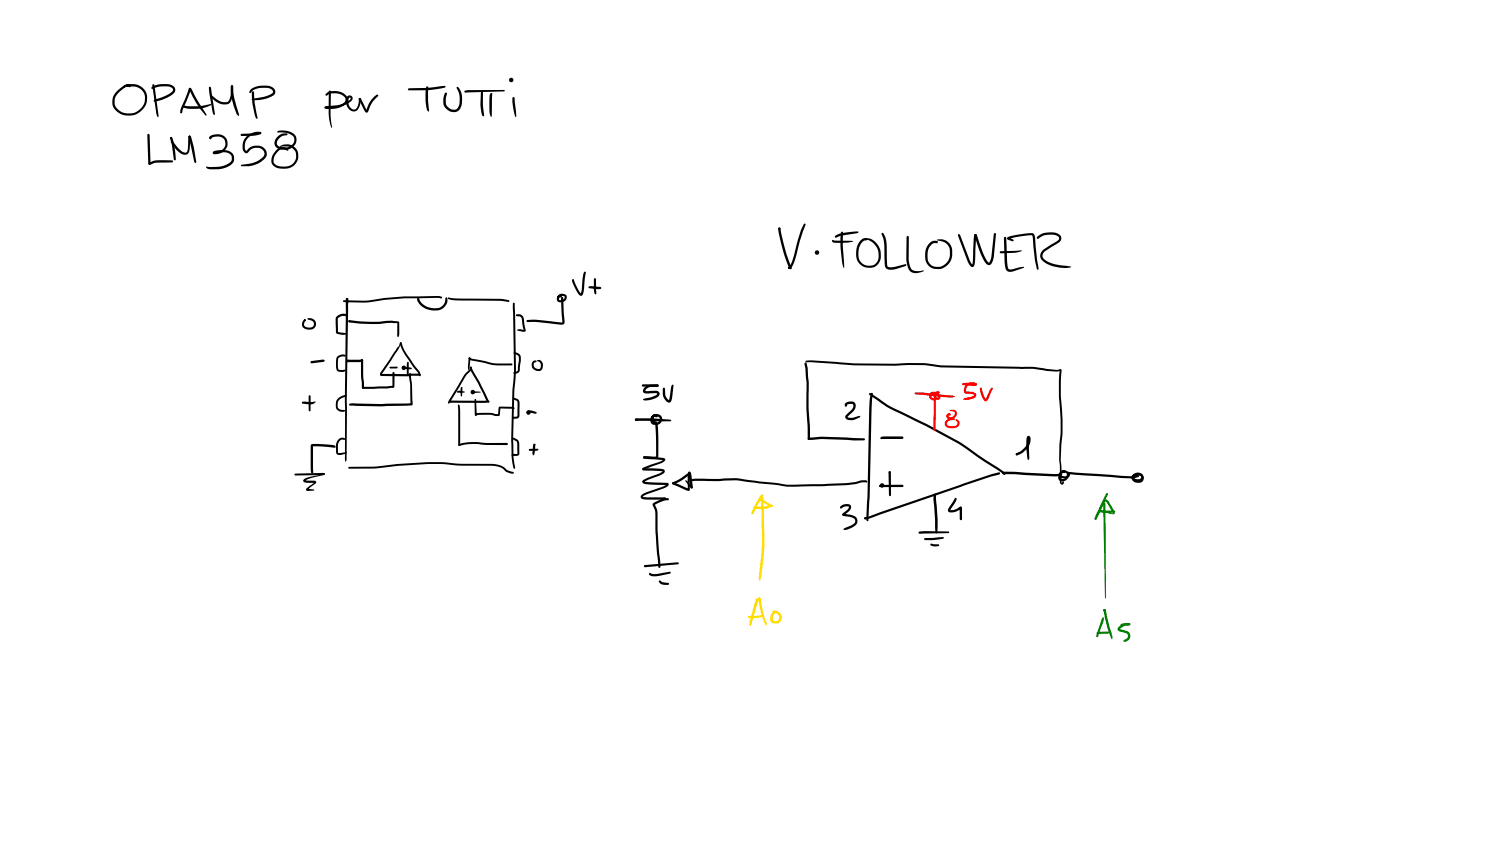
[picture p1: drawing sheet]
<svg xmlns="http://www.w3.org/2000/svg" width="449mm" height="254mm" viewBox="0 0 449 254" stroke-linecap="round" stroke-linejoin="round" font-family="sans-serif">
<g fill="#000">
<path d="M35.1 27.3l1.7-1.4a1.57 1.57 0 0 1 2.4-.1l-.3 .4-.7-.2a5 5 0 0 0-3.7 5.7 4.8 4.8 0 0 0 5 2.3 4.8 4.8 0 0 0 4-3.9 3.5 3.5 0 0 0-3.2-4.1l-3.3 .2a1.3 1.3 0 0 1 1.5-1h1.8a4.6 4.6 0 0 1 3.8 3.9 4.6 4.6 0 0 1-2.6 4.8 5.1 5.1 0 0 1-7.8-2.9l.2-2zM45.5 26.1a7.2 7.2 0 0 1 6.6-.2l.1 .1a1.39 1.39 0 0 1-.2 2.1l-.6 .5a10.5 10.5 0 0 1-5.3 1.8l.2-.5 2.1-.7 2.4-1.1 .9-.7 .2-.7a1.49 1.49 0 0 0-1.6-.8l-2.5 .1-2.1 .7-.3-.3zM45.8 25.3l.2-.1 .3 .3 1.2 8.9-.1 .7-.5-1.1zM56.7 26.4l.3-.1 .3 .4-2.4 5.8-.2 1.2-.4 .3-.3-.3 .2-1zM54.7 31.7l.3-.1a17.7 17.7 0 0 0 8.3-.4l.2 .1a10.5 10.5 0 0 1-7.5 1.2l-1.4-.4zM56.7 26.4a.52 .52 0 0 1 .8 .4l2 3.8 2.4 3.7 .1 .3h-.4a28.1 28.1 0 0 1-4.8-7.6h.2l-.4-.3zM62.7 26.1l.3-.1 .3 .3 1.2 8-.2 .2-.6-1-.9-5.6zM63.2 28.6h.4l1.2 1a3.1 3.1 0 0 0 3.8 .7 8.7 8.7 0 0 0 .7-4.7h.5a6.6 6.6 0 0 1-1.1 5.5 4.2 4.2 0 0 1-4.4-1l-1.1-1zM69.3 25.6h.5l.1 .3 .3 3.2 1.5 5.5-.1 .2-.7-.7-1.3-4.3-.4-2.2zM75.2 26.8a6.7 6.7 0 0 1 6.9-.4l.3 .4a1.35 1.35 0 0 1-.8 2 11.1 11.1 0 0 1-6 1.2l-.1-.2 .3-.2 3.2-.5 1.7-.6 1.1-.6 .1-.6a1.65 1.65 0 0 0-1.7-.9 5.6 5.6 0 0 0-4.6 1l-.3 .4h-.5v-.2zM75.6 27.5l.3-.1 .3 .3 .2 3.3 .9 4.4-.3 .2-.6-1.1-.6-3.1zM97.7 28.2l.7-.6a6 6 0 0 1 4.2 .2 2.13 2.13 0 0 1 1.7 2.1 2.13 2.13 0 0 1-1.7 2 7.3 7.3 0 0 1-5.3 .5v-.3l.4-.3 3.3-.2a5.2 5.2 0 0 0 4.2-2l-.1-.3h-.4a2.35 2.35 0 0 0 1.8 3.5h.1a3.7 3.7 0 0 0 1.1-3.3h.4l.1 .2a3.7 3.7 0 0 1-1.4 3.6 2.55 2.55 0 0 1-2.9-3.3 1.01 1.01 0 0 1 .6-1.3 1.01 1.01 0 0 1 1.3 .7 1.62 1.62 0 0 1-1.1 1.4l-1.7 .8-2 .6-3.2 .3v-.5a5.8 5.8 0 0 0 5.8-1.8 1.75 1.75 0 0 0-1.8-2l-2.6-.2-1.3 .7-.3-.3z"/>
<path d="M98.7 27.2h.5l.1 .3-.2 6.6 .5 4.1-.1 .1-.5-1.5-.4-2.3zM107.7 29.5h.5v.4h-.5zM107.7 29.5l.3-.1 .3 .2 1.8 3.6h-.3a8.6 8.6 0 0 1 3.2-4.8h.4l.1 .2a10 10 0 0 0-3.1 4.9l-.5 .3-.4-.3-1.8-3.6 .1 .1zM122.5 26.5l5.4-.1 5.5-.7 .3 .3-.3 .3-1 .2-4.4 .6h-5.4l-.3-.3zM127.9 26h.5l.1 .2-.1 4.1 .3 3h-.4a5.3 5.3 0 0 1-.7-3.3l.1-2.5zM133.4 28l.3-.3 .4 .4-.3 1.3a2.63 2.63 0 0 0 1.7 3.4l1 .1a1.71 1.71 0 0 0 1.3-1.6 6.4 6.4 0 0 0-.7-4.7l-.2-.3 .3-.3a3.9 3.9 0 0 1 1.4 3.6v1.4a2.66 2.66 0 0 1-2 2.6 2.66 2.66 0 0 1-3-1.3 3.8 3.8 0 0 1-.5-3.5zM139.4 27.3l1.2-.3h10.6l.3 .2-.3 .2-11.6 .4-.2-.1zM144.3 27.6h.5l.1 .2v3.6l.3 3.2-.3 .3a4.8 4.8 0 0 1-.8-3.4zM147.1 28l.3-.1 .3 .3-.2 6.7-.3 .1a12.9 12.9 0 0 1-.3-6.3zM153.8 29.2l.2-.1 .4 .3 .4 5.1-.1 .6-.3-.6-.5-2.5zM44.3 40.2l.2-.1 .4 .4 .3 8.6-.4 .3-.3-.4zM44.6 48.9l.4-.2a6.8 6.8 0 0 1 4.2-.7l2.4 .1 .3 .3-.3 .3-4.9 .1-1.8 .6-.4-.3z"/>
<path d="M51.1 41.2l.4-.1v.7h-.4zM51.1 41.1l.5 .2 .6 1.9 .5 4.6-.3 .3-.3-.3zM51.3 42.3h.5l1.1 1.4a4.4 4.4 0 0 0 2.6 2.1h.2a.9 .9 0 0 0 .6-1.2l.2-3.4 .4-.5 .3 .3-.3 3.6a1.65 1.65 0 0 1-1 1.8 1.65 1.65 0 0 1-2-.6l-1.6-1.7-1-1.4zM56.6 40.8l.3-.1 .4 .3 .8 3.1 .8 4.5-.3 .3-.3-.2-1.8-7.7zM62.9 41a3.3 3.3 0 0 1 5.4 1.9 3.5 3.5 0 0 1-4.4 3.2v-.5a6.1 6.1 0 0 1 4.3-.5 2.4 2.4 0 0 1 2 1.9l-.2 1.7a5.4 5.4 0 0 1-4.5 2.1l-2.7-.1-.7-.2-.3-.4h1.3a8.7 8.7 0 0 0 5.5-1.1l.8-.8 .1-1.1a1.99 1.99 0 0 0-2.3-1.4l-2.8 .2-.1-.2a2.61 2.61 0 0 0 2.8-1.2 2.61 2.61 0 0 0-.1-3 3.5 3.5 0 0 0-3.7-.1v-.2l.1 .3-.3 .3-.3-.2zM72.3 40.2l3.8-.2 1.9-.4a.47 .47 0 0 1 .2 .6 .47 .47 0 0 1-.6 .2l-1.9 .3-3.2 .1-.2-.1zM77.8 39.7h.5v.4h-.6zM74.1 40.8a4.8 4.8 0 0 1 4.1-1.2l.1 .5-.4 .1a3.6 3.6 0 0 0-3.6 1.2 3.6 3.6 0 0 0-.4 3.9l.2-.2a3.4 3.4 0 0 1 5.9 .5l-.1 1.2a6.3 6.3 0 0 1-5.2 3l-2.3 .1-.2-.3 .2-.2 2.2-.3a5.4 5.4 0 0 0 4.7-2.7 2.11 2.11 0 0 0-2.9-2l-1 .3-.8 .7a.99 .99 0 0 1-1.1 .5 .99 .99 0 0 1-.7-1.1 4.3 4.3 0 0 1 1.3-4zM83.3 39.3a5.6 5.6 0 0 1 5.2 1.2 3 3 0 0 1-.3 3.3 3 3 0 0 1-3.2 1.1 2.15 2.15 0 0 1-2.7-2.3 3.4 3.4 0 0 1 2.9-2.6h.8l.3 .3-.3 .3h-.7a2.28 2.28 0 0 0-2.1 2.9 2.22 2.22 0 0 0 2.2 .7 2.85 2.85 0 0 0 2.7-1.3 1.66 1.66 0 0 0-.5-2.3 6.5 6.5 0 0 0-4.3-.8l-.2-.3zM83.9 43.9l1.3-.6a3.5 3.5 0 0 1 3.2 .9 3.7 3.7 0 0 1 .1 5.1 5.2 5.2 0 0 1-6.8 0 4 4 0 0 1 3.5-5.2l.3 .1a.96 .96 0 0 1 .9 .9l-.3 .1a2.15 2.15 0 0 0-3.3 .9 2.15 2.15 0 0 0-.1 3.3 4.1 4.1 0 0 0 6.1-1.9v-1.1a2.65 2.65 0 0 0-2.5-2.5l-2.2 .2zM233.5 68.3l.3-.1 .3 .2-.1 .5h-.4zM233.5 68.4l.3-.2 .2 .1 .1 .4v-.2l1.6 7 1.8 4.8-.3 .5-.4-.2-.4-1-1.2-3.4-1.5-5.7z"/>
<path d="M249.6 72l6.3 .4-2.1 .4h-3.6a.6 .6 0 0 1-.6-.8zM250.6 70.7l1.2-.6 1.8-.4 3.7-.3 .2 .2-.2 .3-5.3 .9-1.2 .5-.4-.3zM252.3 69.5h.5l.1 .3-.1 3.6 .3 6.9-.3-.7-.4-2.3a26.7 26.7 0 0 1-.1-7.8zM258.1 72.2l1-.7h1v.5l-.7 .1a4 4 0 0 0-1.9 4.4 3.1 3.1 0 0 0 2.3 3.1 3.1 3.1 0 0 0 3.5-1.5 4.9 4.9 0 0 0-3.5-6.3l-.2-.2 .1-.1a4.8 4.8 0 0 1 4.5 5.9 3.7 3.7 0 0 1-3.6 2.9 3.7 3.7 0 0 1-3.6-2.7 6.1 6.1 0 0 1 1.1-5.4zM264.5 69.9l.5 .1a10.7 10.7 0 0 1 1 6.1l.1 3.4 .3 .5 1.7 .1 3.5-.9 .3 .3-.2 .3-3.4 1a2.15 2.15 0 0 1-2.7-.7l-.4-7.1-.2-1.4-.6-1.4zM272 70.8h.5l.1 .3v6.6a4.1 4.1 0 0 0 1.1 3.3l1.3 .3 2.1-.1a3.7 3.7 0 0 1-4 .3 5.1 5.1 0 0 1-1.3-3.8zM278.9 72.9l1.1-.7 1.3 .2-.1 .4-.7 .1a3.2 3.2 0 0 0-2.3 3.9 3.2 3.2 0 0 0 2.4 3.2 3.2 3.2 0 0 0 3.7-1.6l.6-1.5v-1.8a3.1 3.1 0 0 0-2.6-2.8l-1.3-.3 1.4-.3a3.5 3.5 0 0 1 3.2 3.4v1.5a4.2 4.2 0 0 1-3.2 4 4.2 4.2 0 0 1-4.7-2.2 5.6 5.6 0 0 1 1.2-5.5zM287.4 70.3l.6 .1 2.9 7.6 .8 1.4-.1 .1 .2-1.2 .4-7.5a.48 .48 0 0 1 .2-.5 .48 .48 0 0 1 .5 0l-.5 8.9a.79 .79 0 0 1-.7 .9 .79 .79 0 0 1-.9-.7l-3.5-8.8zM292.3 70.3a.58 .58 0 0 1 .7 .1 .58 .58 0 0 1 .2 .6l1.8 5.2 .9 1.8 .8 .8 .7-1.7 .7-6.9 .3-.3 .3 .1-.6 7.1-.6 1.8a1.09 1.09 0 0 1-1.1 .6 1.09 1.09 0 0 1-.9-.8l-1.4-2.8-1.9-5.3zM300 75.4l6.5-.2-2.2 .6-4.1 .2-.2-.1zM301.2 71.1l.3-.1 .3 .4 .3 7.1 .4 2.1 .8 .2 2.4-.6 1.4-.2 .1 .2-3.1 1.1a1.64 1.64 0 0 1-1.7 .1 1.64 1.64 0 0 1-.9-1.5zM302.2 71.2a20.7 20.7 0 0 1 7.8-1.1l.5 1.3 .6 6.7 .4 2.5-.2 .3-.3-.2-.5-2.5-.9-7.6a24 24 0 0 0-7 1.1l-.1-.5 1.4 .6 .2 .3-.3 .3-1.5-.5-.2-.2z"/>
<path d="M311.2 71a5.8 5.8 0 0 1 6.9-.4l.2 .4a1.48 1.48 0 0 1-.8 1.8l-4.2 2.6a1.43 1.43 0 0 0-.1 2.3l1.2 .9a21.9 21.9 0 0 0 6.7 1.3l.2 .2a9.2 9.2 0 0 1-9-2.5 2.14 2.14 0 0 1 .6-2.7l4.4-2.8 .4-.7a1.52 1.52 0 0 0-1.9-1 5.1 5.1 0 0 0-4.2 1.1l-.5 .1zM91.3 95.8l.4 .1-.2 .5-.3-.2zM91.3 95.8l.3-.1 .1 .5h-.3zM91.1 95.9l.4-.2 .2 .3-.5 1a1.07 1.07 0 0 0 .4 1.1 1.07 1.07 0 0 0 1.1 .1 1.13 1.13 0 0 0 1.4-.8 1.13 1.13 0 0 0-.9-1.4l-1-.4a1.78 1.78 0 0 1 2.6 1.5 1.78 1.78 0 0 1-2.5 1.7 1.65 1.65 0 0 1-1.6-1 1.65 1.65 0 0 1 .4-1.9zM103 90.1l6.8 .1 5.5-.8 5.9-.5 10.3-.1 .9 .1 .2 .3-.2 .3-1.1-.2-10 .2-6 .4-5.9 .8-6.2-.1-.3-.3zM101 94.9a2.49 2.49 0 0 1 3.2-.4l-.2 .4-.3-.2 .1 .2a1.74 1.74 0 0 0-2.5 .9v3.7l2.6 .4 .2 .2-.2 .2-1.5 .1-1.6-.5-.1-4.3zM103.8 89.4l.3-.1 .3 .3 .1 1.2-.2 .3-.3-.3zM103.8 89.5l.3-.2 .3 .4-.4 48.2-.3 .6-.2-.6-.1-17.5zM104.5 96.1l6.9 .4 6.1-.3 2 .2 .2 .4v4l-.3 .3-.2-.1v-4.2l.2 .1h-3.4l-2.4 .3-5.2-.1-3.7-.4-.2-.4zM104.6 96.1h.6v.5h-.7zM125.2 89.4l.3-.2 .2 .1 .1 .5a4.9 4.9 0 0 0 7 1.8l.6-.8 .3-1.6 .3 .1a2.61 2.61 0 0 1-.9 3 5.8 5.8 0 0 1-7.3-1.1l-.6-1zM134.2 89.4l.3-.2 2.8 .3 12.7 .1 2.6 .4 .2 .3-.3 .3-2.5-.4-13.3-.1-1.5-.2z"/>
<path d="M153.9 90.8h.4l.1 .2 .4 20-.5 5.9-.4 15 .1 5.2 .5 3.2-.2 .3-.3-.2-.5-3-.2-5.5 .4-15 .5-5.9zM154.8 94.3l1-.1a1.76 1.76 0 0 1 1.4 2.2l.4 2.4a.6 .6 0 0 1-.1 .7 .6 .6 0 0 1-.8 0l-1.6-.5 .8-.3 1.3 .2-.1 .2-.5-2.7a1.35 1.35 0 0 0-.7-1.5l-1.1-.2zM158 96.1a43.8 43.8 0 0 1 10.5 .6h.2l-.4-7.3 .3-.4 .4 .4 .3 6.4a1.01 1.01 0 0 1 0 1.2 1.01 1.01 0 0 1-1.1 .4l-6.9-.8h-3.1l-.2-.1zM167.5 88.5a1.74 1.74 0 0 1 2.1-.2 1.51 1.51 0 0 1-.5 2.2 1.51 1.51 0 0 1-2.1-.7v-.3a.95 .95 0 0 1 1.4-.9l.1 .5h-.6l-.2 .4v.3l.2 .2 1.1-.2 .4-.8-1.1-.2-.9 .7-.3-.3zM171.7 83.8h.4l1.2 2.7 1 1.6h-.1l.3-1.5a14.2 14.2 0 0 1 .7-5l.3-.2 .3 .2-.8 6.1a.82 .82 0 0 1-.6 1 .82 .82 0 0 1-1-.7l-1.6-3.1zM176.6 85.9l3.4 .1 .4 .4-.4 .3-1.9-.1-1.5-.2zM178.2 83.5l.3-.1 .3 .3 .1 4.3-.3 .3-.3-.2-.1-1zM241.1 67.2l.5-.1v.3l-1.7 5-1.6 6-1.1 2a.4 .4 0 0 1-.5 .2 .4 .4 0 0 1-.2-.5l.6-.6 .6-1.3 1.5-6 1-3.2zM236.5 80h.4v.6l-.5-.2zM92.7 118.6l.2-.1 .3 .3v4.3l-.3 .3-.3-.3zM93.4 108.3l3.7-.5a.35 .35 0 0 1 .3 .4 .35 .35 0 0 1-.4 .3l-3.5 .4-.3-.3zM101.1 107l.1-.1a2.16 2.16 0 0 1 2.5-.2l-.2 .3-.8-.1-1.1 .4-.3 1.4 .2 2.1 1.2 .2 .9-.2a.67 .67 0 0 1-.2 .7 .67 .67 0 0 1-.7 0h-.8a1.35 1.35 0 0 1-1.1-1.8 3.5 3.5 0 0 1 .3-2.7z"/>
<path d="M101.4 119.5l1.5-.9 .8-.2 .3 .3-.2 .3-1.9 .8-.5 .6-.1 .7a1.29 1.29 0 0 0 1 1.8h1.2a.48 .48 0 0 1-.1 .6 .48 .48 0 0 1-.6 0h-.5a1.98 1.98 0 0 1-1.5-2.8zM103.9 108l4.9-.2a.87 .87 0 0 1-1.1 .8h-3.6l-.3-.4zM103.9 108l.6-.1 .3 .3-.7 .4-.2-.1zM108.3 107.8l.3-.1 .3 .4 .2 8.4a.66 .66 0 0 1-.7-.4 .66 .66 0 0 1 .1-.7l-.2-3.5zM108.6 116l9.3-.3-.2 .2v-4l.3-.4 .3 .1v4.1l-.3 .6-8.9 .3-.4-.1zM120 102.7h.4l.1 .3-.8 1.5-5.1 7.5-.5 .4-.1-.3 .2-.4 5.4-7.9zM114 112h.3l.1 .4h-.3zM114.2 112l.2 .2-.1 .2-.3-.1zM114.1 112.2l11.8-.2 .3 .4-.3 .3-3.9 .2-7.7-.1-.3-.4zM116.8 110.1l.3-.1 1.9-.1 .3 .3-.3 .3h-1.9zM120 102.7h.4a12 12 0 0 0 2.3 4.5l3.1 4.2 .3 1.4-.4-.2-.4-.9-3.9-5.5-1.1-2.1zM121 110.2l1.5-.1 1.1 .4-.3 .2-2.1-.1-.2-.1z"/>
<path d="M122.1 108.6l.3-.2 .2 .3v3.3l-.3 .3-.3-.3zM137.3 117.2h1.1l1.1 .4-1.2 .2h-1l-.3-.3zM138.3 116.1h.3l.1 .2-.1 2.4-.2 .2-.2-.2-.1-1.4zM140.6 107.3l.5 .2-.3 3.3-.2 .2-.2-.2-.1-.9zM140.7 107.2l.3 .1v.4h-.4zM140.6 107.3l5.2 1.1a15.6 15.6 0 0 0 6.4 .6h1.2l.3 .3-.2 .3h-1.3a16.7 16.7 0 0 1-6.9-.8l-4-.7-.6-.4zM141 110l.5 .1 .4 1.1 1.9 3.3 2.8 5.7v.5l-.5-.1-.3-.6-2.5-5.2-2-3.5zM141.8 117.4l2.4 .2-2.3 .2-.2-.1zM142.6 119.6l.2 .2 .2 4.6-.4-.2 .5-.3 1.8-.1h2.5l2.2 .4-.2 .1 .2-2 .3-.4 4 .1 .5 .4-.2 .3-4.2-.2 .1-.1-.2 1.9a1.22 1.22 0 0 1-1.6 .4l-1-.3h-2.4h-1.7l-.4 .4-.3-.1-.2-4.9zM153.8 119.3l1.1 .2a1.27 1.27 0 0 1 .9 1.4l-.1 4.2-.5 .4h-1.6v-.4l1.4-.2 .2-.2v-4.2l-1.3-.7zM154.1 105.7l1 .1a1.53 1.53 0 0 1 1.1 1.7l-.3 3a1.35 1.35 0 0 1-1.9 1.5l.1-.4 .9-.2 .3-.4 .3-3.1-.1-1.1-1.3-.7zM159.9 108.3l1-.1v.4l-.5 .1-.3 .3 .1 .9 .7 .6 .9 .1 .4-.4v-1.1l-.4-.5-.8-.4a1.21 1.21 0 0 1 1.3 0 1.21 1.21 0 0 1 .6 1.2l-.2 1.1a1.79 1.79 0 0 1-2.5 .3 1.79 1.79 0 0 1-.3-2.5z"/>
<path d="M192.6 115.4l4.5-.1 .5 .3-.4 .4-4.4-.1-.3-.3zM193 119.7l.1 .2zM193.3 116.2l.8-.6 1-.2 2.1-.1 .4 .3-.3 .4h-1.5a2.23 2.23 0 0 0-2.2 1v.3l3-.1a1.01 1.01 0 0 1 1.2 .6 1.01 1.01 0 0 1-.5 1.3 6 6 0 0 1-4.3 .9l.1-.4a8.6 8.6 0 0 0 3.9-1.3l.1-.2-.3-.2-1.7 .1a1.77 1.77 0 0 1-2.2-.5zM196.9 115.4h.6v.5h-.6zM198.9 116.3h.5l.2 2.4 1 1.3 .9-4.4 .4-.2-.4 4.4a.92 .92 0 0 1-.8 1 .92 .92 0 0 1-1-.7l-.9-1.6zM241.8 108.2l1.9-.1 12.6 .9 20.9-.1 5 .7 27.6 .4 7.1 .9 1.3-.2 .2 .4-.2 7.6 .5 7.1v3.7l-.5 8.4 .2 6.6 .3 .4h-.2l.1-.2a.34 .34 0 0 1 .6-.3 .34 .34 0 0 1-.2 .6l-.2 .3h-.4l-.3-.3-.2-.5-.2-6.6 .4-11.9-.5-7.3 .3-7.7 .2 .2-1.3 .2-7-.8-27.6-.4-5-.7-8.9 .2-12.1-.1-14.4-.9-.2-.3zM260.7 117.9h.4l6 4 11 5.3 9.7 5.3 8.2 5.7a21 21 0 0 1 5.5 3.7v.5h-.4a20.6 20.6 0 0 0-5.4-3.7l-8.2-5.7-9.7-5.2-11.8-5.8-5.2-3.6zM261.3 117.9h.4l.1 .2-.4 4.4-.5 26.7-.4 6.8-.3 .3-.3-.6 .3-6.5 .5-26.7 .2-2.8zM90.6 120.5h4.1l-.7 .6-1.1 .2-2.1-.2-.3-.3zM93.4 133.3l2-.2 4.1 .3 1 .2 .2 .4-.3 .3-6.7-.5 .2-.1 .1 7.9-.4 .4-.3-.3-.1-.9v-6.6zM101.6 131.7l1-.5 .7 .1 .3 .3-.3 .3h-1.1l-.6 .7-.2 .8v2.4l2.7-.1-.4 .4-2 .3a.87 .87 0 0 1-.9-1.1v-1a3 3 0 0 1 .8-2.6zM104.5 140.1l7.7-.2 6.9-.7 9.1-.6h4.9l4.9 .5h9.5a6.1 6.1 0 0 1 4.8 1.9l1.8 .6v.4h-.8l-1.7-.7a4.9 4.9 0 0 0-4.1-1.6l-9.5-.1-4.9-.4h-4.8l-9.2 .5-6.9 .8-7.5 .1-.2-.1z"/>
<path d="M104.8 121.1l1-.2 8.5 .3 9.1-.3-.3 .2-.1-5.8-.4-2.6 .2-.8 .4 .1 .6 9.1-.3 .5-9.2 .3-7.4-.2-1.9-.1h-.2zM141 110.1l.2-.2 .3 .3-.2 .9-1.6 1.7-4.9 8.1-.4 .1 .4-1.2 4.3-7.2 1.7-1.8zM134.9 120.2h10.4a1.42 1.42 0 0 1 1.6 .3l-1.6 .3h-10.1l-.3-.1zM137.5 133.3l.2-.1a15.1 15.1 0 0 1 6.7-.5l7.6 .1 .4 .3-.4 .4-7.6-.2a15.4 15.4 0 0 0-6.7 .4zM137.4 121.4l.5 .1 .1 1.6v10.4l-.3 .3-.3-.3zM153.9 131.3l.2-.1 .9 .5a1.68 1.68 0 0 1 .8 1.9v2.2a.74 .74 0 0 1-.8 .9h-1.3l-.3-.3 .3-.3h1.5l-.1-3.4-.2-.4-.9-.5zM158.2 123.2l1.3-.1 1.2 .4 .3 .3-.3 .3-2.1-.3 .1-.4-.2 .5-.3-.3zM158.7 134.7l2.6-.1 .2 .2-.7 .4h-1.9l-.2-.1zM160 133.2l.4-.2 .3 .3-.4 .4 .3-.2-.3 2.6-.3 .5-.2-.2a3.1 3.1 0 0 1 .1-2.3zM190.6 125.6l5.5-.1 5 .3 .2 .3-.2 .2-3 .1-7.3-.2-.4-.3zM190.5 125.6l.9 .1-.1 .5-.8-.1zM193 136.9l6 .4 .6 .6-1 .9-5.4 2.1 .1-.2-.3 .3-.4-.4 .5-.4 4.8-1.8 1.1-.6v.2l-5.6-.4-.4-.2z"/>
<path d="M192.9 137.1l.3-.3 .4 .5-.4 .2zM196.5 126.6h.5l.1 .4-.5 .1zM195.7 124.5a1.74 1.74 0 0 1 2.9 .9 1.74 1.74 0 0 1-2.3 2 1.53 1.53 0 0 1-1.2-1.8 1.53 1.53 0 0 1 1.8-1.2l.3 .4-.1 .3-.6-.1-.7 .6v.6l.3 .5a1.3 1.3 0 0 0 1.7-.5l.1-.6-.1-.4-1.3-.3-.4 .3v.7l.8 .6a.58 .58 0 0 1-.5 .5 .58 .58 0 0 1-.6-.3 1.6 1.6 0 0 1-.1-2.2zM196.6 126.6l.5 .1 .2 1.1 .2 9a.84 .84 0 0 1-1.1 .7h-3.2l-.3-.3 .5-.4 3.4 .1zM241.4 108.8h.5l.3 1.4 .4 4.5v8l.4 8.9-.4 .4-.3-.4-.4-8.8v-7.9zM253.6 120.9a1.87 1.87 0 0 1 3 .3 2.77 2.77 0 0 1-1.4 2.9l-1.1 1 1.4 .2 2.2-.6 .4 .2-2.1 1.1-1.9-.2-.5-.5v-.6l1.4-1.4a1.67 1.67 0 0 0 .9-2l-1.5-.1-.3 .2-.1 .5a.55 .55 0 0 1-.6-.3 .55 .55 0 0 1 .2-.7zM242.4 131.3l4.1-.3 12.7 .4 .3 .4-.3 .3-12.7-.4-3.8 .2 .3-.3-.4 .4-.3-.4zM264.3 131l6.3-.1 .4 .4-.4 .3-6.2 .1-.4-.3zM308.2 130.8a.74 .74 0 0 1 .8 .2 .74 .74 0 0 1 .1 .8 5.2 5.2 0 0 1-3.1 4.4l-.9 .4-.3-.1-.1-.5 1-.5a4.2 4.2 0 0 0 2.7-4l.3-.2 .1 6.1-.2 .5-.4-.2a15.1 15.1 0 0 1-.4-5.2zM304.7 136h.5l.1 .5h-.5zM88.4 142.1l8.7-.3 .3 .3-.3 .4-8.5 .1-.2-.1zM91.1 143.8l1.2-.6 5-1.3v.5l-3.9 .9-1.9 .9v-.2l2.8 .2a.52 .52 0 0 1 .6 .4 .52 .52 0 0 1-.5 .6l-2 1.7-.1-.3 1.8 .2 .2 .2-.2 .1-2 .1-.3-.3 .1-.4 2.5-1.9-.1 .2-2.7-.1-.6-.4z"/>
<path d="M192.7 140.5l5.4 .1a.88 .88 0 0 1 1 .1 .88 .88 0 0 1 .2 1l-1.3 .8-3.3 1.3-1.5 .7v-.1l1.7 .2 5.2 .2a.68 .68 0 0 1 .4 .8 .68 .68 0 0 1-.7 .5l-5.7 2.1-1.3 .8 6.4 .2 .5 .1v.5l-6.6-.1a.82 .82 0 0 1-.9-.7 .82 .82 0 0 1 .7-.9l5.8-2.1 1.3-.8 .1 .3-6.2-.3a.8 .8 0 0 1-1-.2 .8 .8 0 0 1-.1-.9l1.7-.9 3.1-1.1 1.2-.7-5.7-.3-.4-.2zM198.3 149.4l1.2-.2 .3 .4-.3 .3h-1.1l-.3-.3zM195.9 151l.1-.1a7.6 7.6 0 0 1 4.6-1.4v.4a9.3 9.3 0 0 0-4.2 1.5l.2 .2a8.1 8.1 0 0 1 .6 4.9l.1 3 .8 10v.5l-.3 .3-.3-.3-.4-4-.5-6.5-.1-5.9-.7-2.1zM201.7 144.7l.3-.1 4.6 1.9-.3 .3v-4.5a.59 .59 0 0 1 .4-.9 .59 .59 0 0 1 .6 .8l.5 4-.3 .3-.3-.3-.7-4.2 .5-.1-.1 4.9-.2 .4-.8-.2-3.9-1.6-.3-.3zM201.7 144.7l2-.9 2.5-1.8h.4v.6l-3 2-1.6 .6-.3-.1zM207.5 143.7l13.4-.3 6.8 1 4.5 .4a29.3 29.3 0 0 0 9.5 .4l12.3-.3 2.5-.3 1.8-.5 1.4-.1a.38 .38 0 0 1 .4 .3 .38 .38 0 0 1-.2 .4h-1.4l-1.9 .5-2.6 .3-12.3 .4a29.9 29.9 0 0 1-9.5-.6l-11.3-1.3-13.4 .3-.3-.3zM205.5 144.1l.3-.1 .4 .3 1.5 1.7v.4h-.5zM252 151.9l.4-.3a1.86 1.86 0 0 1 2.9 .3 1.89 1.89 0 0 1-1 1.8l-1.1 .8-.1-.4 1.8 .2a2.05 2.05 0 0 1 2.3 2.2l-.3 .7-.9 .8a4 4 0 0 1-2.9 .9l-.1-.3a2.81 2.81 0 0 1 2-.9l1.4-.9v-1a1.73 1.73 0 0 0-1.6-.8l-2-.3a.4 .4 0 0 1-.2-.3 .4 .4 0 0 1 .2-.4l1.4-1.2 .4-.9h-1.3l-1 .6-.4-.3zM259.3 155.2l37.7-12.9 2.6-.7 .4 .4-.3 .3-2.5 .6-8.1 2.7-28.3 9.9a1.01 1.01 0 0 1-1.6-.1zM259.3 155.2h.4v.5h-.4zM259.3 155.2l.5-.2 .3 .3-.6 .4-.3-.3zM263.7 145.5l7-.1 .3 .3-.3 .4h-6.8l-.2-.1z"/>
<path d="M266.6 141.4h.5l.1 .3 .1 6.7-.3 .4-.4-.4zM275.6 159.5l2-.2 6.9 .1 .2 .2-.2 .3-8.6 .2-.3-.1zM280.2 148.1h.5l.1 .2 .4 7.5v3.9l-.3 .3-.3-.3-.4-8a7.2 7.2 0 0 1 0-3.6zM286.4 149.5l.5-.1a3.9 3.9 0 0 1-1.3 2.6l-.6 1a4.8 4.8 0 0 0 3.2-1.1l.4 .5v3.3l-.4 .3-.3-.3v-3.3l.4 .1a3.5 3.5 0 0 1-3.9 .9l.1-.9zM300.7 141.7l.5-.1 .1 .4-.6 .1zM300.7 141.6l3.5-.1 12.1 .7 2-.2 .3 .3-.3 .4-2.1 .2-15.2-.7-.3-.1zM300.7 141.6h.5l.2 .3-.1 .2-.5 .1zM318.1 141.4l.6-.4a.59 .59 0 0 1 .8 .6l-.7 .1a1.22 1.22 0 0 0-.4 1.9 1.11 1.11 0 0 0 1.4-.4 1.11 1.11 0 0 0-.3-1.4l-.9 .2-.2 .6 .9 .2 .8-.1 .3-.5-.3-.4 .4-.3a1.15 1.15 0 0 1 .2 1.5 1.15 1.15 0 0 1-1.4 .5 1.14 1.14 0 0 1-1.2-.3 1.14 1.14 0 0 1-.3-1.2 1.51 1.51 0 0 1 2.3-.7 1.51 1.51 0 0 1-.1 2.5 1.49 1.49 0 0 1-2.1 .3 1.49 1.49 0 0 1-.2-2.1zM320.2 141.6l19.6 1.2 1.5-.3 .3 .3-.2 .3-1.5 .4-3.5-.1-13.8-1-2.2-.3-.2-.1zM339.6 142.6l.5-.3 1.4 .2v.5l-1.4 .1 .1 .3 .6 .3h1.2l.3-.7a.98 .98 0 0 0-1.4-.6 .98 .98 0 0 0-.4 1.4l.9 .3 .8-.2 .2-.8-.7-.5a.32 .32 0 0 1 .2-.4 .32 .32 0 0 1 .4 .1 1.3 1.3 0 0 1 .7 1.4 1.3 1.3 0 0 1-1.2 1.1l-1.1-.1a1.57 1.57 0 0 1-1.1-2 1.57 1.57 0 0 1 2.1-.9 1.27 1.27 0 0 1 1.2 1.2 1.27 1.27 0 0 1-1.2 1.3 1.7 1.7 0 0 1-2.3-1.1zM193.2 169.6l9.8-1 .6 .3-.3 .3-9.8 .9-.3-.1zM194.8 171.8l.4 .1v.3v-.2l1.2 .2 4.4-.7 .4 .2-.2 .3-4.6 .8-1.5-.3-.2-.2z"/>
<path d="M197.7 174.1l.2-.1 .9 .6 1.6 .2 .3 .3-.3 .3-1.9-.2-.8-.6zM277.3 161.4l5.6-.4 .2 .3-.2 .3-3.3 .4h-2.1l-.3-.3zM279.1 163.1l2.3 .1 .3 .3-.2 .3h-1.5l-.8-.2z"/>
<circle cx="56.9" cy="41" r=".35"/>
<circle cx="292.6" cy="70.6" r=".37"/>
<circle cx="236.7" cy="80.4" r=".3"/>
<circle cx="93.5" cy="108.6" r=".34"/>
<circle cx="108.6" cy="108.1" r=".35"/>
<circle cx="135.1" cy="120.4" r=".32"/>
<circle cx="196.8" cy="126.8" r=".33"/>
<circle cx="97.1" cy="142.1" r=".31"/>
<circle cx="199.5" cy="149.6" r=".32"/>
<circle cx="202" cy="144.9" r=".33"/>
<circle cx="266.9" cy="141.6" r=".33"/>
<circle cx="320.4" cy="141.8" r=".31"/>
</g>
<g fill="#000">
<path d="M153.3 23.8l.5 .3-.4 .4-.4-.2z" fill-rule="evenodd"/>
<path d="M244.8 75.8l.4-.2 .1 .2-.3 .4-.3-.1z" fill-rule="evenodd"/>
<path d="M264.4 145.5l.3 .1-.2 .1z" fill-rule="evenodd"/>
<path d="M264.4 145.6h.2z" fill-rule="evenodd"/>
<circle cx="153.3" cy="24" r=".71"/>
<circle cx="153.4" cy="24.1" r=".39"/>
<circle cx="245" cy="75.8" r=".35"/>
<circle cx="245.1" cy="75.7" r=".71"/>
<circle cx="121.1" cy="110.3" r=".71"/>
<circle cx="141.8" cy="117.6" r=".71"/>
<circle cx="158.5" cy="123.7" r=".71"/>
<circle cx="264.5" cy="145.6" r=".11"/>
<circle cx="264.6" cy="145.6" r=".71"/>
</g>
<g fill="#f00">
<path d="M280.2 117.9h.5l.1 .2-.2 10.9-.3 .3-.3-.8z"/>
<path d="M274.4 117.8l2.5-.1 8.8 .9 .8 .3-.8 .3h-1.2l-5.4-.5-4.5-.4-.3-.3z"/>
<path d="M279.1 117.7l.5-.2h.9a1.36 1.36 0 0 1 1.4 .8 1.36 1.36 0 0 1-.4 1.6 1.29 1.29 0 0 1-1.5-1.2 1.29 1.29 0 0 1 1.2-1.4l.6 .2 .1 .2-.1 .2-.7 .1-.3 .3v.7l.6 .2-.1-.5-.4-.4-.9-.1-.5 .1a.73 .73 0 0 0 .6 1.2l.8 .4-.9 .2a1.39 1.39 0 0 1-1.3-.9 1.39 1.39 0 0 1 .4-1.5z"/>
<path d="M288.7 115l1.2-.2 2.7 .3-.2 .3a1.87 1.87 0 0 0-2.6 2l1.9 .1a.97 .97 0 0 1 1 .4 .97 .97 0 0 1-.1 1.2l-.7 .4a4.4 4.4 0 0 1-2.9 .4v-.3l2.7-.8 .5-.3-.6-.4h-1.5a1.03 1.03 0 0 1-1-.6 1.03 1.03 0 0 1 .1-1.1 2.36 2.36 0 0 1 3.8-1.2l-.2 .5h-1.1l-2.8-.1-.2-.1z"/>
<path d="M294 116.3l.2-.1 .3 .3 .4 1.6 .9 1.6h-.2l.4-.7a4.7 4.7 0 0 1 1.6-2.8l.2 .4-1.3 2.9a.88 .88 0 0 1-.8 .9 .88 .88 0 0 1-.9-.9l-.7-1.7z"/>
<path d="M284.9 123.1a1.43 1.43 0 0 1 2.1 .6 1.73 1.73 0 0 1-1.1 1.9 1.73 1.73 0 0 1-2.1-.7l.1-.3a.65 .65 0 0 1 .6-.8 .65 .65 0 0 1 .6 .8h-.4l-.1-.2 .2 .1-.2 .4a1.23 1.23 0 0 0 1.8-.6l-.2-.8-1.2-.2z"/>
<path d="M283.8 126.1l1.2-.7 1.4 .1v.4l-1.5 .2-.9 .8v.3l.3 .4 1.3 .2 1-.1 .5-.4 .1-.7-.6-.6a.79 .79 0 0 1 .9 0 .79 .79 0 0 1 .3 .8v.2a1.59 1.59 0 0 1-1.6 1.4h-.6a1.74 1.74 0 0 1-2.3-1.4z"/>
</g>
<g fill="#fd0">
<path d="M228.4 149l.3-.1 .3 .3 .3 13.6-.6 7.3-.6 3.7-.2 .3-.3-.3v-1l1-10z"/>
<path d="M228.2 148.5l.5-.2 .3 .3-1 1.5-2 3.9-.5 .1v-.4l.8-1.8z"/>
<path d="M225.5 153.7l.4-.1v.5h-.4z"/>
<path d="M227.6 149.9a1.11 1.11 0 0 1 1.4 0l2.6 1.6 .1 .4-.9-.2-2.7-1.4-.9 1.1-1.3 2.7h-.4l.3-1.1z"/>
<path d="M231.3 151.8l.3-.3 .2 .3-.2 .2z"/>
<path d="M231.1 151.7l.5-.2 .2 .3-.1 .2h-.6z"/>
<path d="M225.9 152l.3-.1a11.6 11.6 0 0 0 4.9-.5l.3 .3a5.4 5.4 0 0 1-5.5 .5z"/>
<path d="M226.8 179.5l.5 .1 .1 .3-2 7.4-.3 .3a1.07 1.07 0 0 1-.2-1.5z"/>
<path d="M227.5 179.2a.54 .54 0 0 1 .6 .1 .54 .54 0 0 1 .2 .6 24.5 24.5 0 0 0 1.8 7.4l-.2 .2a17.3 17.3 0 0 1-2.4-7.9l.4 .1-.9 1.7-1.7 6-.2 .2-.3-.4 .7-1.6 1.2-4.7z"/>
<path d="M224.4 184.8l4.5-.4 .2 .3a1.16 1.16 0 0 1-1.3 .5l-3.1 .2-.3-.1z"/>
<path d="M231.7 183.2a2.01 2.01 0 0 1 2.7 1.2 2.01 2.01 0 0 1-1.3 2.6 1.65 1.65 0 0 1-1.9-.7 1.65 1.65 0 0 1 .1-2l.9-1a.53 .53 0 0 1 .6-.1 .53 .53 0 0 1 .2 .5l-.4 .1a1.51 1.51 0 0 0-.6 2.4h1.2l.5-.6a1.55 1.55 0 0 0-1.5-2l-.5-.1z"/>
<circle cx="225.1" cy="187.3" r=".27"/>
</g>
<g fill="#008000">
<path d="M331 150.9l.2-.1 .4 .3 .2 28.2-.2 .2-.2-.2z"/>
<path d="M331.8 148l.5-.1v.4l-3.7 7.5a.72 .72 0 0 1 0-1.1z"/>
<path d="M328.4 155.4h.4v.4l-.4-.1z"/>
<path d="M331.1 150.1a.91 .91 0 0 1 1.6 .4l1.4 2.5a.68 .68 0 0 1 .2 1 .68 .68 0 0 1-.9 .2l-2.6-.7h-1.1l-.1-.2 .2-.3 3.4 .9 .7-.1-2.2-3.4-.6 .6-2.1 4.5-.3 .3-.3-.1z"/>
<path d="M329.7 153.1h.4v.4l-.5-.1z"/>
<path d="M329.7 153.1h4.6l.2 .3a5.7 5.7 0 0 1-4.7 .2z"/>
<path d="M330.6 185.3l.5-.1-.1 1.1-1.6 4.6-.3 .2-.3-.3 .2-.8z"/>
<path d="M331 182.8l.5-.1v.5l-.5 .1z"/>
<path d="M331.2 182.7h.3l-.1 .5h-.3z"/>
<path d="M331.1 182.7a.47 .47 0 0 1 .5 .1 .47 .47 0 0 1 .2 .4l1.9 7.7-.2 .8-1.3-3.3-.7-2.9z"/>
<path d="M329 189.6l4-.2 .2 .2-1.1 .5h-2.8l-.3-.1z"/>
<path d="M336.2 187.2l2.5-.4 .4 .4-.3 .3-2.4 .3-.4-.3z"/>
<path d="M335.6 188a4.4 4.4 0 0 1 3.3-1.1l.2 .3-.4 .3a3.9 3.9 0 0 0-2.8 1.1l2.3 .7a1.69 1.69 0 0 1 .8 2 1.69 1.69 0 0 1-1.7 1.2h-.1a.37 .37 0 0 1-.1-.5 .37 .37 0 0 1 .4-.2l.8-.7-.1-.9-.6-.4-1.7-.4a.73 .73 0 0 1-.7-.6 .73 .73 0 0 1 .4-.8z"/>
</g>
</svg>
